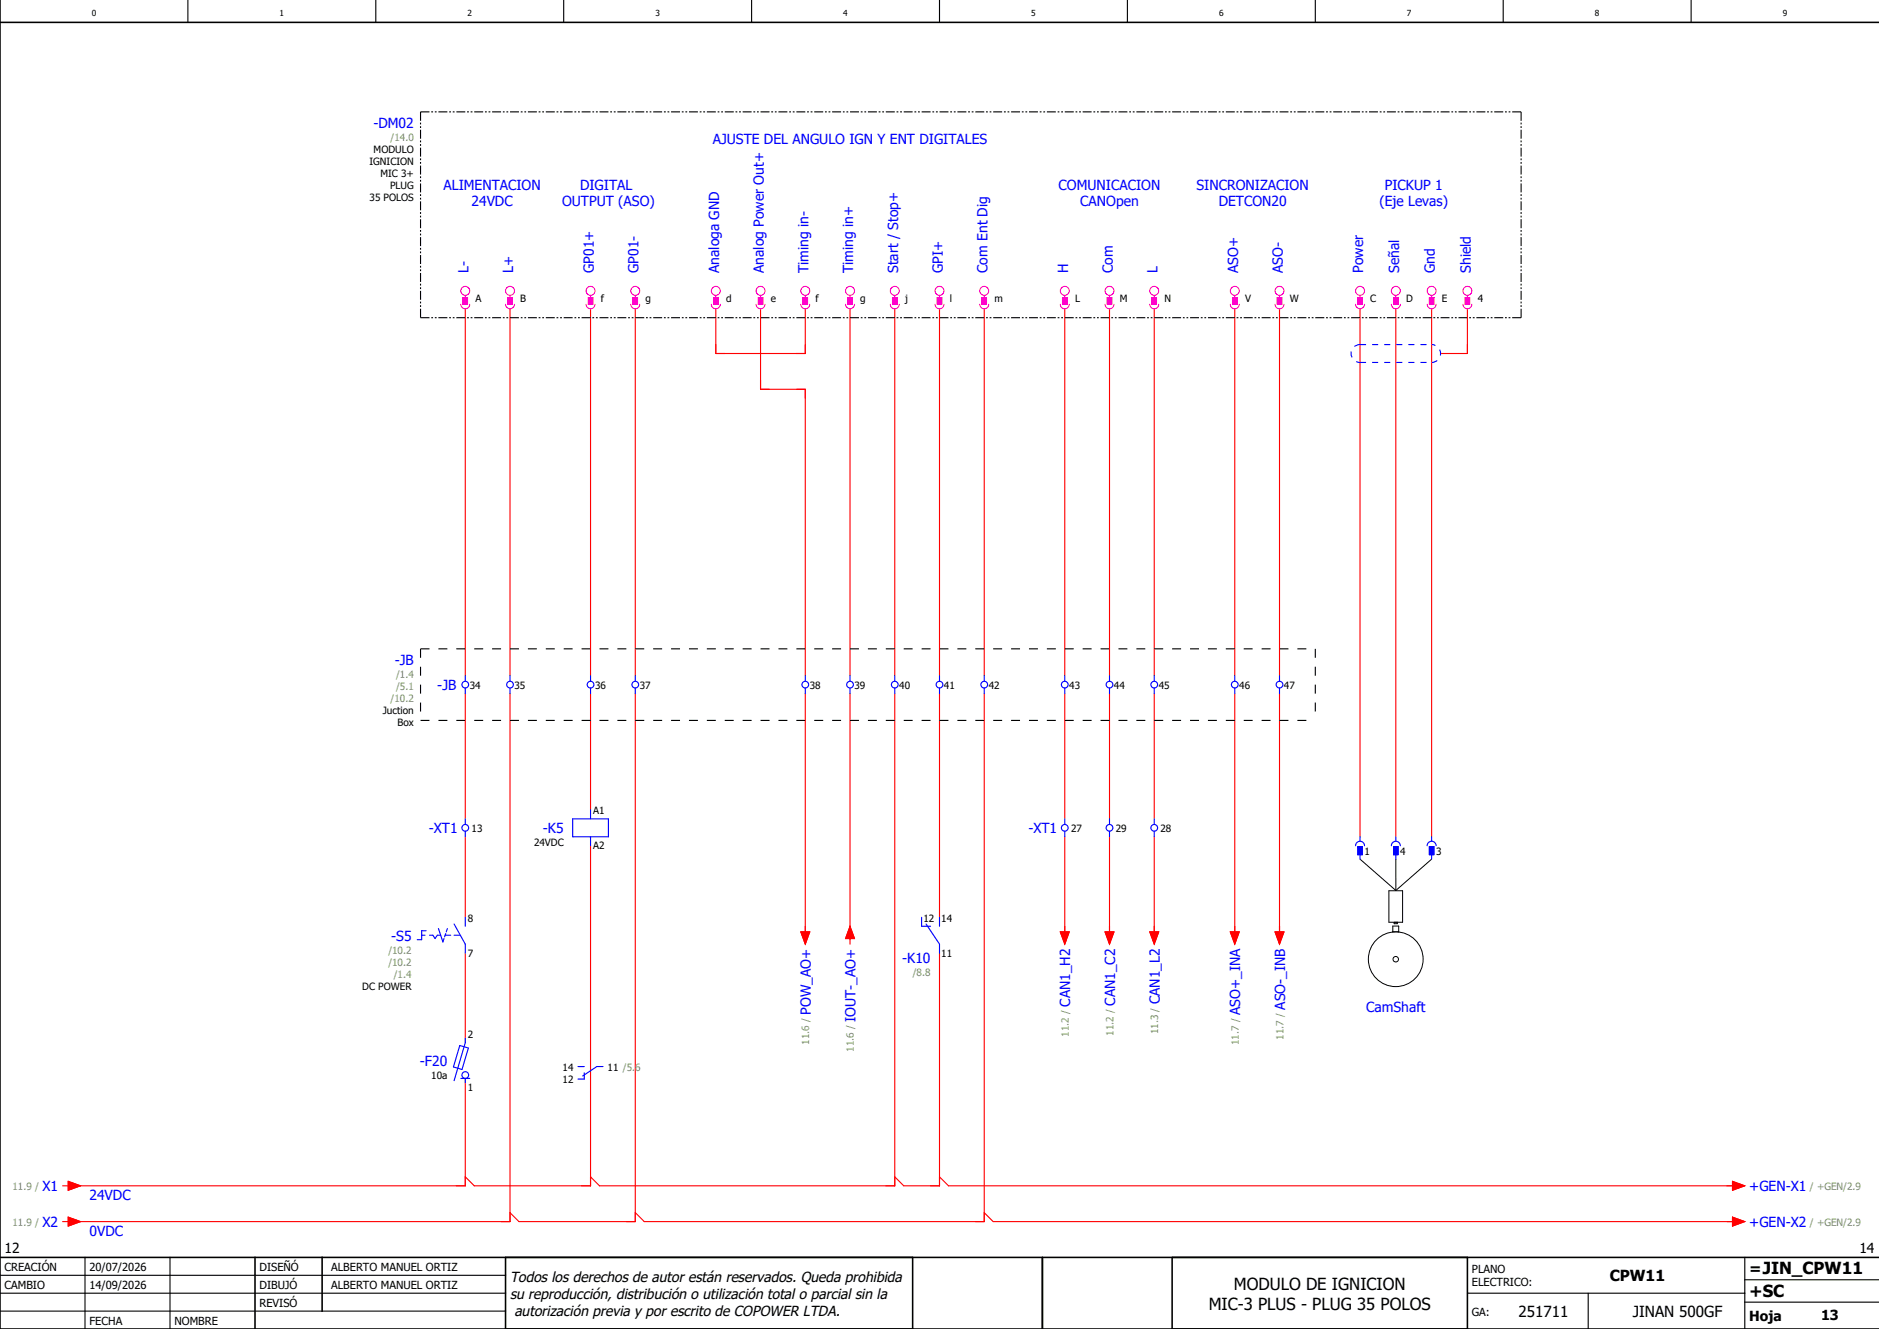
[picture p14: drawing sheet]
<svg xmlns="http://www.w3.org/2000/svg" width="420mm" height="297mm" viewBox="0 0 420 297" stroke-linecap="round" stroke-linejoin="round" font-family="sans-serif">
<defs><g id="words">
<g font-size="3.7">
<text x="270.2" y="292.7">MIC-3 PLUS - PLUG 35 POLOS</text>
<text x="275.8" y="288.2">MODULO DE IGNICION</text>
<text x="391" y="289.8">+SC</text>
</g>
<g font-size="3.4">
<text x="359.8" y="286.4">CPW11</text>
<text x="391" y="284.6">=JIN_CPW11</text>
<text x="339.4" y="294.4">251711</text>
<text x="365" y="294.4">JINAN 500GF</text>
</g>
<g font-size="3.2">
<text x="114" y="286.5">Todos los derechos de autor están reservados. Queda prohibida</text>
<text x="114" y="290.2">su reproducción, distribución o utilización total o parcial sin la</text>
<text x="115" y="294">autorización previa y por escrito de COPOWER LTDA.</text>
</g>
<g font-size="3.1" fill="#00f">
<text x="83.5" y="28.6">-DM02</text>
<text x="159.3" y="32.2">AJUSTE DEL ANGULO IGN Y ENT DIGITALES</text>
<text x="99.1" y="42.4">ALIMENTACION</text>
<text x="105.4" y="46.1">24VDC</text>
<text x="125.6" y="46.1">OUTPUT (ASO)</text>
<text x="129.7" y="42.4">DIGITAL</text>
<text x="236.6" y="42.4">COMUNICACION</text>
<text x="241.5" y="46.1">CANOpen</text>
<text x="267.5" y="42.4">SINCRONIZACION</text>
<text x="272.4" y="46.1">DETCON20</text>
<text x="308.3" y="46.1">(Eje Levas)</text>
<text x="309.5" y="42.4">PICKUP 1</text>
<text x="104.7" y="61" transform="rotate(-90 104.7 61)">L-</text>
<text x="114.7" y="61" transform="rotate(-90 114.7 61)">L+</text>
<text x="132.7" y="61" transform="rotate(-90 132.7 61)">GP01+</text>
<text x="142.7" y="61" transform="rotate(-90 142.7 61)">GP01-</text>
<text x="160.7" y="61" transform="rotate(-90 160.7 61)">Analoga GND</text>
<text x="170.7" y="61" transform="rotate(-90 170.7 61)">Analog Power Out+</text>
<text x="180.7" y="61" transform="rotate(-90 180.7 61)">Timing in-</text>
<text x="190.7" y="61" transform="rotate(-90 190.7 61)">Timing in+</text>
<text x="200.7" y="61" transform="rotate(-90 200.7 61)">Start / Stop+</text>
<text x="210.7" y="61" transform="rotate(-90 210.7 61)">GPI+</text>
<text x="220.7" y="61" transform="rotate(-90 220.7 61)">Com Ent Dig</text>
<text x="238.7" y="61" transform="rotate(-90 238.7 61)">H</text>
<text x="248.7" y="61" transform="rotate(-90 248.7 61)">Com</text>
<text x="258.7" y="61" transform="rotate(-90 258.7 61)">L</text>
<text x="276.7" y="61" transform="rotate(-90 276.7 61)">ASO+</text>
<text x="286.7" y="61" transform="rotate(-90 286.7 61)">ASO-</text>
<text x="304.7" y="61" transform="rotate(-90 304.7 61)">Power</text>
<text x="312.7" y="61" transform="rotate(-90 312.7 61)">Señal</text>
<text x="320.7" y="61" transform="rotate(-90 320.7 61)">Gnd</text>
<text x="328.7" y="61" transform="rotate(-90 328.7 61)">Shield</text>
<text x="88.2" y="148.6">-JB</text>
<text x="97.7" y="154.2">-JB</text>
<text x="95.9" y="186.2">-XT1</text>
<text x="121.4" y="186.2">-K5</text>
<text x="229.9" y="186.2">-XT1</text>
<text x="87.4" y="210.2">-S5</text>
<text x="201.7" y="215.2">-K10</text>
<text x="181.2" y="226.7" transform="rotate(-90 181.2 226.7)">POW_AO+</text>
<text x="239.2" y="225" transform="rotate(-90 239.2 225)">CAN1_H2</text>
<text x="249.2" y="224.8" transform="rotate(-90 249.2 224.8)">CAN1_C2</text>
<text x="259.2" y="224.4" transform="rotate(-90 259.2 224.4)">CAN1_L2</text>
<text x="277.2" y="226.8" transform="rotate(-90 277.2 226.8)">ASO+_INA</text>
<text x="287.2" y="225.7" transform="rotate(-90 287.2 225.7)">ASO-_INB</text>
<text x="305.4" y="226.1">CamShaft</text>
<text x="191.2" y="228.4" transform="rotate(-90 191.2 228.4)">IOUT-_AO+</text>
<text x="93.9" y="238.2">-F20</text>
<text x="9.5" y="266.2">X1</text>
<text x="20" y="268.1">24VDC</text>
<text x="391" y="266.2">+GEN-X1</text>
<text x="9.5" y="274.2">X2</text>
<text x="391" y="274.2">+GEN-X2</text>
<text x="20" y="276.1">0VDC</text>
</g>
<g font-size="3.1">
<text x="1" y="280">12</text>
<text x="415.6" y="280">14</text>
<text x="391" y="295.2">Hoja</text>
<text x="407" y="295">13</text>
</g>
<g font-size="2.5">
<text x="1" y="284">CREACIÓN</text>
<text x="20" y="284">20/07/2026</text>
<text x="58" y="284">DISEÑÓ</text>
<text x="74" y="284">ALBERTO MANUEL ORTIZ</text>
<text x="329" y="284.5">PLANO</text>
<text x="329" y="287.5">ELECTRICO:</text>
<text x="1" y="288">CAMBIO</text>
<text x="20" y="288">14/09/2026</text>
<text x="58" y="292">REVISÓ</text>
<text x="58" y="288">DIBUJÓ</text>
<text x="74" y="288">ALBERTO MANUEL ORTIZ</text>
<text x="329" y="294">GA:</text>
<text x="20" y="296">FECHA</text>
<text x="39" y="296">NOMBRE</text>
</g>
<g font-size="2.2">
<text x="83.5" y="34.2">MODULO</text>
<text x="82.6" y="36.9">IGNICION</text>
<text x="85.1" y="39.6">MIC 3+</text>
<text x="82.6" y="45">35 POLOS</text>
<text x="87.2" y="42.3">PLUG</text>
<text x="106.3" y="67.5">A</text>
<text x="116.3" y="67.5">B</text>
<text x="134.3" y="67.5">f</text>
<text x="144.3" y="67.5">g</text>
<text x="162.3" y="67.5">d</text>
<text x="172.3" y="67.5">e</text>
<text x="182.3" y="67.5">f</text>
<text x="192.3" y="67.5">g</text>
<text x="202.3" y="67.5">j</text>
<text x="212.3" y="67.5">l</text>
<text x="222.3" y="67.5">m</text>
<text x="240.3" y="67.5">L</text>
<text x="250.3" y="67.5">M</text>
<text x="260.3" y="67.5">N</text>
<text x="278.3" y="67.5">V</text>
<text x="288.3" y="67.5">W</text>
<text x="306.3" y="67.5">C</text>
<text x="314.3" y="67.5">D</text>
<text x="322.3" y="67.5">E</text>
<text x="330.3" y="67.5">4</text>
<text x="105" y="153.9">34</text>
<text x="115" y="153.9">35</text>
<text x="133" y="153.9">36</text>
<text x="143" y="153.9">37</text>
<text x="181" y="153.9">38</text>
<text x="191" y="153.9">39</text>
<text x="201" y="153.9">40</text>
<text x="211" y="153.9">41</text>
<text x="221" y="153.9">42</text>
<text x="239" y="153.9">43</text>
<text x="249" y="153.9">44</text>
<text x="259" y="153.9">45</text>
<text x="277" y="153.9">46</text>
<text x="287" y="153.9">47</text>
<text x="85.6" y="159.6">Juction</text>
<text x="88.9" y="162.3">Box</text>
<text x="105.4" y="185.9">13</text>
<text x="132.6" y="181.9">A1</text>
<text x="239.4" y="185.9">27</text>
<text x="249.4" y="185.9">29</text>
<text x="259.4" y="185.9">28</text>
<text x="119.4" y="189.1">24VDC</text>
<text x="132.6" y="189.8">A2</text>
<text x="305" y="191.1">1</text>
<text x="313" y="191.1">4</text>
<text x="321" y="191.1">3</text>
<text x="104.6" y="205.9">8</text>
<text x="206.4" y="205.9">12</text>
<text x="210.4" y="205.9">14</text>
<text x="104.6" y="213.8">7</text>
<text x="210.4" y="213.8">11</text>
<text x="81" y="221.2">DC POWER</text>
<text x="104.6" y="231.9">2</text>
<text x="125.8" y="239.2">14</text>
<text x="135.8" y="239.2">11 /5.6</text>
<text x="96.4" y="241.1">10a</text>
<text x="104.6" y="243.8">1</text>
<text x="125.8" y="242">12</text>
</g>
<g font-size="2.2" fill="#7ca552">
<text x="87.3" y="31.5">/14.0</text>
<text x="88.5" y="151.5">/1.4</text>
<text x="88.5" y="154.2">/5.1</text>
<text x="87.3" y="156.9">/10.2</text>
<text x="86.8" y="213.1">/10.2</text>
<text x="86.8" y="215.8">/10.2</text>
<text x="88" y="218.5">/1.4</text>
<text x="204" y="218.1">/8.8</text>
<text x="180.9" y="233.4" transform="rotate(-90 180.9 233.4)">11.6 /</text>
<text x="238.9" y="231.7" transform="rotate(-90 238.9 231.7)">11.2 /</text>
<text x="248.9" y="231.5" transform="rotate(-90 248.9 231.5)">11.2 /</text>
<text x="258.9" y="231.1" transform="rotate(-90 258.9 231.1)">11.3 /</text>
<text x="276.9" y="233.5" transform="rotate(-90 276.9 233.5)">11.7 /</text>
<text x="286.9" y="232.4" transform="rotate(-90 286.9 232.4)">11.7 /</text>
<text x="190.9" y="235.1" transform="rotate(-90 190.9 235.1)">11.6 /</text>
<text x="2.8" y="265.9">11.9 /</text>
<text x="404.6" y="265.9">/ +GEN/2.9</text>
<text x="2.8" y="273.9">11.9 /</text>
<text x="404.6" y="273.9">/ +GEN/2.9</text>
</g>
<g font-size="1.9">
<text x="20.5" y="3.6">0</text>
<text x="62.5" y="3.6">1</text>
<text x="104.5" y="3.6">2</text>
<text x="146.5" y="3.6">3</text>
<text x="188.5" y="3.6">4</text>
<text x="230.5" y="3.6">5</text>
<text x="272.5" y="3.6">6</text>
<text x="314.5" y="3.6">7</text>
<text x="356.5" y="3.6">8</text>
<text x="398.5" y="3.6">9</text>
</g>
</g></defs>
<g fill="none" stroke="#000" stroke-width=".25">
<path d="M42 0v5M84 0v5M126 0v5M168 0v5M210 0v5M252 0v5M294 0v5M336 0v5M378 0v5M311.3 208.2v.1M312.6 208.2v.1M0 285h113"/>
<path d="M0 293h113M0 289h113M19 281v16M38 281v16M328 289h62M355 289v8M390 291h30M390 281v16M390 286h30"/>
</g>
<path d="M0 5h420M0 0v297h420M0 281h420M57 281v16M72 281v12M113 281v16M204 281v16M233 281v16M262 281v16M328 281v16" fill="none" stroke="#000" stroke-width=".35"/>
<g fill="none" stroke="#f00" stroke-width=".25">
<path d="M104 69v82M114 69v82M132 69v82M142 69v82M160 69v10h20v-10M170 69v18h10v64M190 69v82M200 69v82M210 69v82M220 69v82M238 69v82M248 69v82"/>
<path d="M258 69v82M276 69v82M286 69v82M304 69v118M312 69v118M320 69v118M328 69v10h-6M104 155v28M114 155v118h-98M132 155v26M142 155v118h-26l-2-2M180 155v54"/>
<path d="M190 155v56M200 155v110h-66l-2-2M210 155v50M220 155v118h-76l-2-2M238 155v28M248 155v28M258 155v28M276 155v54M286 155v54M104 187v18M132 189v76h-26l-2-2M238 187v22"/>
<path d="M248 187v22M258 187v22M104 213v20M179 208.3h2l-1 2.7zM190 207l1 2.8h-2zM210 213v52h-8l-2-2M237 208.3h2l-1 2.7zM247 208.3h2l-1 2.7zM257 208.3h2l-1 2.7zM275 208.3h2l-1 2.7zM285 208.3h2l-1 2.7zM104 241v24h-88"/>
<path d="M14 265h1.2M14 273h1.2M15.2 272l2.8 1-2.8 1zM15.2 264l2.8 1-2.8 1zM210 263l2 2h176M220 271l2 2h166M387.3 264l2.7 1-2.7 1zM387.3 272l2.7 1-2.7 1z"/>
</g>
<g fill="none" stroke="#000" stroke-width=".22">
<path d="M304 192l8 7M310.5 199.1h3v7h-3zM312 192v7M320 192l-8 7M311.3 207h1.3v1.2h-1.3zM311.6 206.1v.3h.7v-.3"/>
<circle cx="312" cy="214.4" r="6.1"/>
<circle cx="312" cy="214.4" r=".61"/>
</g>
<g fill="#00f" stroke="#00f" stroke-width=".22">
<path d="M311.5 189.2h1v1.8h-1z"/>
<path d="M303.5 189.2h1v1.8h-1z"/>
<path d="M319.5 189.2h1v1.8h-1z"/>
</g>
<g fill="none" stroke="#00f" stroke-width=".25">
<path d="M104 151v1.3M104 153.8v1.2M114 151v1.3M114 153.8v1.2M132 151v1.3M132 153.8v1.2M142 151v1.3M142 153.8v1.2M180 151v1.3M180 153.8v1.2M190 151v1.3M190 153.8v1.2"/>
<path d="M200 151v1.3M200 153.8v1.2M210 151v1.3M210 153.8v1.2M220 151v1.3M220 153.8v1.2M238 151v1.3M238 153.8v1.2M248 151v1.3M248 153.8v1.2M258 151v1.3M258 153.8v1.2"/>
<path d="M276 151v1.3M276 153.8v1.2M286 151v1.3M286 153.8v1.2M104 183v1.3M104 185.8v1.2M128 183h8v4h-8zM132 181v2M132 187v2M238 183v1.3M238 185.8v1.2M248 183v1.3"/>
<path d="M248 185.8v1.2M258 183v1.3M258 185.8v1.2M303 189a1 1 0 0 1 1-1 1 1 0 0 1 1 1M303.5 189.2h1v1.8h-1zM304 187v1M304 191v1M311 189a1 1 0 0 1 1-1 1 1 0 0 1 1 1M311.5 189.2h1v1.8h-1zM312 187v1M312 191v1M319 189a1 1 0 0 1 1-1 1 1 0 0 1 1 1"/>
<path d="M319.5 189.2h1v1.8h-1zM320 187v1M320 191v1M94.2 209h.8M95.2 208h-1v2h-.9M96 209h.8l.4 .8 .6-.8h.7M98 207.5l1 3 .3-.7M99.5 209h1.3M99.6 208.6l-.2 .8M100 207.5l-.2 .8M101.5 209h1.3M101.5 206.5l2.5 4.5v2"/>
<path d="M104 205v2M206 205v2h2M207 206.5l3 4.5v2M210 205v2M102.8 233.6l1.9 .6-1.4 4.8-1.9-.6zM104 232v1l-2.5 8.5M129.2 238.4h1.4M130.6 239.8v1.4h-1.4M134.8 238.3h-1.4l-3.1 2.2M103 241h2M104 241v1"/>
<circle cx="104" cy="153" r=".75"/>
<circle cx="114" cy="153" r=".75"/>
<circle cx="132" cy="153" r=".75"/>
<circle cx="142" cy="153" r=".75"/>
<circle cx="180" cy="153" r=".75"/>
<circle cx="190" cy="153" r=".75"/>
<circle cx="200" cy="153" r=".75"/>
<circle cx="210" cy="153" r=".75"/>
<circle cx="220" cy="153" r=".75"/>
<circle cx="238" cy="153" r=".75"/>
<circle cx="248" cy="153" r=".75"/>
<circle cx="258" cy="153" r=".75"/>
<circle cx="276" cy="153" r=".75"/>
<circle cx="286" cy="153" r=".75"/>
<circle cx="104" cy="185" r=".75"/>
<circle cx="238" cy="185" r=".75"/>
<circle cx="248" cy="185" r=".75"/>
<circle cx="258" cy="185" r=".75"/>
<circle cx="104" cy="240.3" r=".75"/>
</g>
<path d="M94 145h200M94 145v16M294 145v16M94 161h200" fill="none" stroke="#000" stroke-width=".25" stroke-dasharray="2 2" stroke-linecap="butt"/>
<g fill="none" stroke="#f0f" stroke-width=".25">
<path d="M103 68a1 1 0 0 0 1 1 1 1 0 0 0 1-1M103.5 66.5h1v1.5h-1zM104 66v.5M113 68a1 1 0 0 0 1 1 1 1 0 0 0 1-1M113.5 66.5h1v1.5h-1zM114 66v.5M131 68a1 1 0 0 0 1 1 1 1 0 0 0 1-1M131.5 66.5h1v1.5h-1zM132 66v.5M141 68a1 1 0 0 0 1 1 1 1 0 0 0 1-1M141.5 66.5h1v1.5h-1zM142 66v.5"/>
<path d="M159 68a1 1 0 0 0 1 1 1 1 0 0 0 1-1M159.5 66.5h1v1.5h-1zM160 66v.5M169 68a1 1 0 0 0 1 1 1 1 0 0 0 1-1M169.5 66.5h1v1.5h-1zM170 66v.5M179 68a1 1 0 0 0 1 1 1 1 0 0 0 1-1M179.5 66.5h1v1.5h-1zM180 66v.5M189 68a1 1 0 0 0 1 1 1 1 0 0 0 1-1M189.5 66.5h1v1.5h-1zM190 66v.5"/>
<path d="M199 68a1 1 0 0 0 1 1 1 1 0 0 0 1-1M199.5 66.5h1v1.5h-1zM200 66v.5M209 68a1 1 0 0 0 1 1 1 1 0 0 0 1-1M209.5 66.5h1v1.5h-1zM210 66v.5M219 68a1 1 0 0 0 1 1 1 1 0 0 0 1-1M219.5 66.5h1v1.5h-1zM220 66v.5M237 68a1 1 0 0 0 1 1 1 1 0 0 0 1-1M237.5 66.5h1v1.5h-1zM238 66v.5"/>
<path d="M247 68a1 1 0 0 0 1 1 1 1 0 0 0 1-1M247.5 66.5h1v1.5h-1zM248 66v.5M257 68a1 1 0 0 0 1 1 1 1 0 0 0 1-1M257.5 66.5h1v1.5h-1zM258 66v.5M275 68a1 1 0 0 0 1 1 1 1 0 0 0 1-1M275.5 66.5h1v1.5h-1zM276 66v.5M285 68a1 1 0 0 0 1 1 1 1 0 0 0 1-1M285.5 66.5h1v1.5h-1zM286 66v.5"/>
<path d="M303 68a1 1 0 0 0 1 1 1 1 0 0 0 1-1M303.5 66.5h1v1.5h-1zM304 66v.5M311 68a1 1 0 0 0 1 1 1 1 0 0 0 1-1M311.5 66.5h1v1.5h-1zM312 66v.5M319 68a1 1 0 0 0 1 1 1 1 0 0 0 1-1M319.5 66.5h1v1.5h-1zM320 66v.5M327 68a1 1 0 0 0 1 1 1 1 0 0 0 1-1M327.5 66.5h1v1.5h-1zM328 66v.5"/>
<circle cx="104" cy="65" r="1"/>
<circle cx="114" cy="65" r="1"/>
<circle cx="132" cy="65" r="1"/>
<circle cx="142" cy="65" r="1"/>
<circle cx="160" cy="65" r="1"/>
<circle cx="170" cy="65" r="1"/>
<circle cx="180" cy="65" r="1"/>
<circle cx="190" cy="65" r="1"/>
<circle cx="200" cy="65" r="1"/>
<circle cx="210" cy="65" r="1"/>
<circle cx="220" cy="65" r="1"/>
<circle cx="238" cy="65" r="1"/>
<circle cx="248" cy="65" r="1"/>
<circle cx="258" cy="65" r="1"/>
<circle cx="276" cy="65" r="1"/>
<circle cx="286" cy="65" r="1"/>
<circle cx="304" cy="65" r="1"/>
<circle cx="312" cy="65" r="1"/>
<circle cx="320" cy="65" r="1"/>
<circle cx="328" cy="65" r="1"/>
</g>
<g fill="#f0f" stroke="#f0f" stroke-width=".22">
<path d="M257.5 66.5h1v1.5h-1z"/>
<path d="M247.5 66.5h1v1.5h-1z"/>
<path d="M237.5 66.5h1v1.5h-1z"/>
<path d="M103.5 66.5h1v1.5h-1z"/>
<path d="M113.5 66.5h1v1.5h-1z"/>
<path d="M303.5 66.5h1v1.5h-1z"/>
<path d="M311.5 66.5h1v1.5h-1z"/>
<path d="M319.5 66.5h1v1.5h-1z"/>
<path d="M327.5 66.5h1v1.5h-1z"/>
<path d="M275.5 66.5h1v1.5h-1z"/>
<path d="M285.5 66.5h1v1.5h-1z"/>
<path d="M159.5 66.5h1v1.5h-1z"/>
<path d="M169.5 66.5h1v1.5h-1z"/>
<path d="M179.5 66.5h1v1.5h-1z"/>
<path d="M189.5 66.5h1v1.5h-1z"/>
<path d="M199.5 66.5h1v1.5h-1z"/>
<path d="M209.5 66.5h1v1.5h-1z"/>
<path d="M141.5 66.5h1v1.5h-1z"/>
<path d="M131.5 66.5h1v1.5h-1z"/>
<path d="M219.5 66.5h1v1.5h-1z"/>
</g>
<path d="M94 25h246M94 25v46M340 25v46M94 71h246" fill="none" stroke="#000" stroke-width=".25" stroke-dasharray="2 .4 .4 .4 .4 .4" stroke-linecap="butt"/>
<path d="M304 77h16M304 77a2 2 0 0 0-2 2 2 2 0 0 0 2 2M304 81h16M320 81a2 2 0 0 0 2-2 2 2 0 0 0-2-2" fill="none" stroke="#00f" stroke-width=".25" stroke-dasharray="1.4 1.4" stroke-linecap="butt"/>
<g fill="#f00" stroke="#f00" stroke-width=".22">
<path d="M237 208.3h2l-1 2.7z"/>
<path d="M247 208.3h2l-1 2.7z"/>
<path d="M257 208.3h2l-1 2.7z"/>
<path d="M15.2 272l2.8 1-2.8 1z"/>
<path d="M15.2 264l2.8 1-2.8 1z"/>
<path d="M387.3 264l2.7 1-2.7 1z"/>
<path d="M387.3 272l2.7 1-2.7 1z"/>
<path d="M179 208.3h2l-1 2.7z"/>
<path d="M190 207l1 2.8h-2z"/>
<path d="M275 208.3h2l-1 2.7z"/>
<path d="M285 208.3h2l-1 2.7z"/>
</g>
<use href="#words"/>
</svg>
